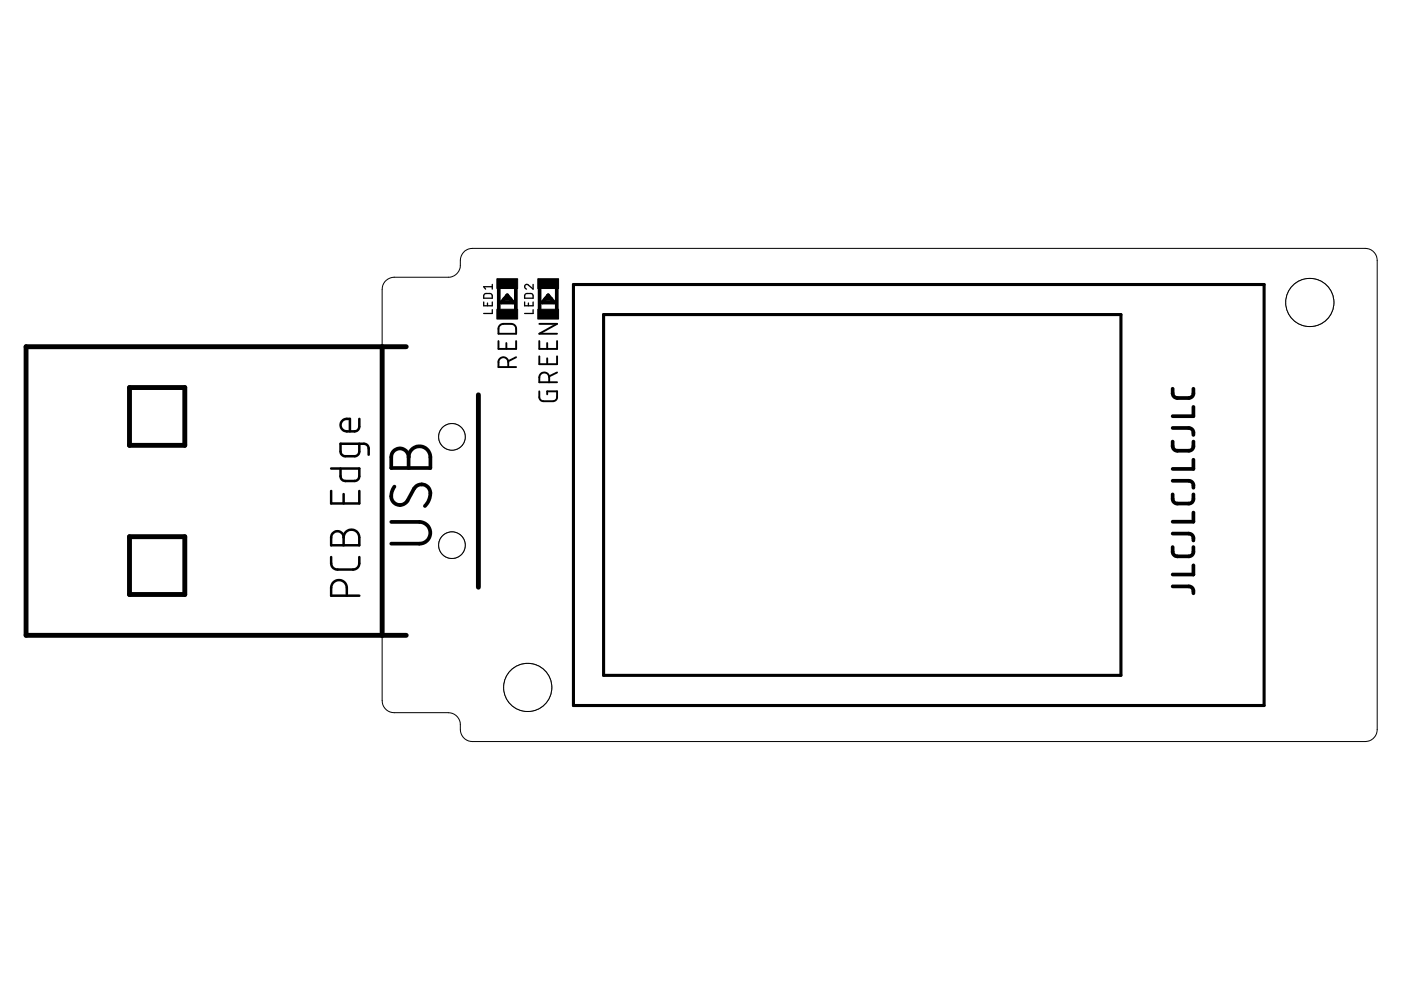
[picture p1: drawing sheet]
<svg xmlns="http://www.w3.org/2000/svg" width="297mm" height="210mm" viewBox="0 0 297 210" stroke-linecap="round" stroke-linejoin="round" font-family="sans-serif">
<g fill="none" stroke="#000" stroke-width=".78">
<path d="M105.7 61.2v4.4M106.3 64.1h2.5M106.9 63.4h1.3M107.5 62.6l1.3 1.5h-2.5zM107.5 62.6h.1M109.4 61.2v4.4M114.4 61.2v4.4M115 64.1h2.5M115.6 63.4h1.3M116.2 62.6l1.3 1.5h-2.5zM116.2 62.6h.1M118 61.2v4.4"/>
<path d="M83.5 95.5a1.85 1.85 0 0 1 2-.3 1.85 1.85 0 0 1 1.1 1.7 2.31 2.31 0 0 1 2.3-2.3 2.31 2.31 0 0 1 2.3 2.3v2.3h-8.2v-2.3a1.78 1.78 0 0 1 .5-1.4zM86.6 96.9v2.3M83 110.7h5.9a2.31 2.31 0 0 1 2.3 2.3 2.31 2.31 0 0 1-2.3 2.3h-5.9M83.6 103.2a2.42 2.42 0 0 0 .5 3.7l.3 .1a1.9 1.9 0 0 0 2-.8l1.4-2.6a1.93 1.93 0 0 1 2.6-.6 1.93 1.93 0 0 1 .7 2.6l-.4 .9-.6 .8"/>
</g>
<path d="M81 73.5v61.2M86.1 73.5h-80.6v61.2h80.6M27.5 82.2h11.7v12.2h-11.7zM101.4 83.7v40.8M27.5 113.8h11.7v12.2h-11.7z" fill="none" stroke="#000" stroke-width="1"/>
<path d="M121.6 60.3h146.4v89.3h-146.4zM128 66.7h109.7v76.5h-109.7z" fill="none" stroke="#000" stroke-width=".66"/>
<path d="M70.2 99.3h6l-.1 2.2-.4 .4-.5 .1-2.5-.1-.5-.7v-1.9M76.2 94.1l-.1 1.9-.4 .6-.5 .1h-2.3l-.6-.5-.1-2.1h5l.5 .1 .3 .4 .2 .5v1.3M76.2 88.8v1.7l-.3 .7-.7 .3h-1.7a1.32 1.32 0 0 1-1.3-1.4 1.32 1.32 0 0 1 1.3-1.3h.7v2.7M70.2 118.1a2.66 2.66 0 0 0 .3 2.2l.5 .3 .5 .2 3.6-.1 .8-.4a2.66 2.66 0 0 0 .3-2.2M70.2 104.1v2.6h6v-2.6M70.5 113.1a1.32 1.32 0 0 1 1.5-.4 1.32 1.32 0 0 1 .9 1.2 1.66 1.66 0 0 1 1.6-1.6 1.66 1.66 0 0 1 1.7 1.6v1.7h-6v-1.7zM72.9 104.8v1.9M72.9 113.9v1.7M73.5 126.3a3.5 3.5 0 0 0-.3-2.6 1.67 1.67 0 0 0-1.8-.6 1.67 1.67 0 0 0-1.2 1.5v1.7h6" fill="none" stroke="#000" stroke-width=".53"/>
<path d="M105.3 59.1h4.4v2.1h-4.4zM114 59.1h4.4v2.1h-4.4zM105.3 65.6h4.4v2h-4.4zM114 65.6h4.4v2h-4.4z" fill="#000" stroke="#000" stroke-width=".21"/>
<path d="M102.6 64v.8h1.8v-.8M102.8 62.3h1.4l.2 .3v.6h-1.8v-.6zM103.4 64.2v.6M104.4 65.7v.8h-1.8M104.4 60.3v1M104.4 60.8h-1.8l.4 .5M111.2 64v.8h1.8v-.8M111.3 62.4l.4-.2 1.1 .1 .2 .3v.6h-1.8zM112 64.2v.6M113 60.3v1l-1-.8a.5 .5 0 0 0-.8 .1 .5 .5 0 0 0 .4 .7M113 65.7v.8h-1.8" fill="none" stroke="#000" stroke-width=".28"/>
<g fill="none" stroke="#000" stroke-width=".4">
<path d="M105.7 72.3v1.7h3.7v-1.7M106 69l.7-.3h1.7l.7 .3a1.82 1.82 0 0 1 .3 1.8h-3.7a1.82 1.82 0 0 1 .3-1.8zM107.4 72.7v1.3M107.8 77.8a1.82 1.82 0 0 0-.3-1.7 1.04 1.04 0 0 0-1.2-.3 1.04 1.04 0 0 0-.6 1v1h3.7M109.4 75.7l-1.6 .9M114.3 72.3v1.7h3.8v-1.7M114.3 68.7h3.8l-3.8 2.1h3.8M114.3 75.5v1.7h3.8v-1.7M116 72.7v1.3M116 76v1.2M118.1 79l-1.7 .8M114.3 83l.1 1.5 .5 .5 2.4 .1 .7-.5 .1-1.6h-2.1v.6"/>
<path d="M116.4 81a2 2 0 0 0-.3-1.7 1.07 1.07 0 0 0-1.1-.2 1.07 1.07 0 0 0-.7 .9v1h3.8"/>
</g>
<g fill="none" stroke="#000" stroke-width=".21">
<path d="M81.6 59.7l1.1-.8 .9-.1h11.5a2.54 2.54 0 0 0 2.5-2.6 2.79 2.79 0 0 1 2.6-3.5h189.3a2.54 2.54 0 0 1 2.5 2.5v99.5a2.54 2.54 0 0 1-2.5 2.5h-189.3a2.79 2.79 0 0 1-2.6-3.6 2.54 2.54 0 0 0-2.5-2.5h-11.5a2.54 2.54 0 0 1-2.6-2.6v-87.2l.2-.8z"/>
<circle cx="111.9" cy="145.8" r="5.1"/>
</g>
<circle cx="111.9" cy="145.8" r="5.1" fill="#fff" stroke="#000" stroke-width=".21"/>
<circle cx="277.7" cy="64.1" r="5.1" fill="none" stroke="#000" stroke-width=".21"/>
<circle cx="277.7" cy="64.1" r="5.1" fill="#fff" stroke="#000" stroke-width=".21"/>
<circle cx="95.8" cy="92.6" r="2.82" fill="none" stroke="#000" stroke-width=".21"/>
<circle cx="95.8" cy="92.6" r="2.82" fill="#fff" stroke="#000" stroke-width=".21"/>
<circle cx="95.8" cy="115.6" r="2.82" fill="none" stroke="#000" stroke-width=".21"/>
<circle cx="95.8" cy="115.6" r="2.82" fill="#fff" stroke="#000" stroke-width=".21"/>
<path d="M248.6 93.6a1.82 1.82 0 0 0 .3 1.7l.7 .3 2.7-.1 .5-.2a1.76 1.76 0 0 0 .2-1.7M248.6 90.7l3.7 .1 .6 .4 .1 1M248.6 82.4a1.82 1.82 0 0 0 .3 1.7l.7 .3h2.5l.7-.3a1.76 1.76 0 0 0 .2-1.7M253 86.3v1.9h-4.4M253 97.5v1.9h-4.4M248.6 116a1.75 1.75 0 0 0 .3 1.7l.7 .3 2.9-.2 .5-.6v-1.2M248.6 113.1l3.7 .1 .6 .4 .1 1M248.6 104.8a1.82 1.82 0 0 0 .3 1.7l.7 .3 2.7-.1 .5-.2a1.76 1.76 0 0 0 .2-1.7M248.6 101.9h3.5l.7 .3a1.24 1.24 0 0 1 .2 1.2M253 108.7v1.9h-4.4M253 119.9v1.9h-4.4M248.6 124.3l3.7 .1 .6 .4 .1 1" fill="none" stroke="#000" stroke-width=".78"/>
</svg>
